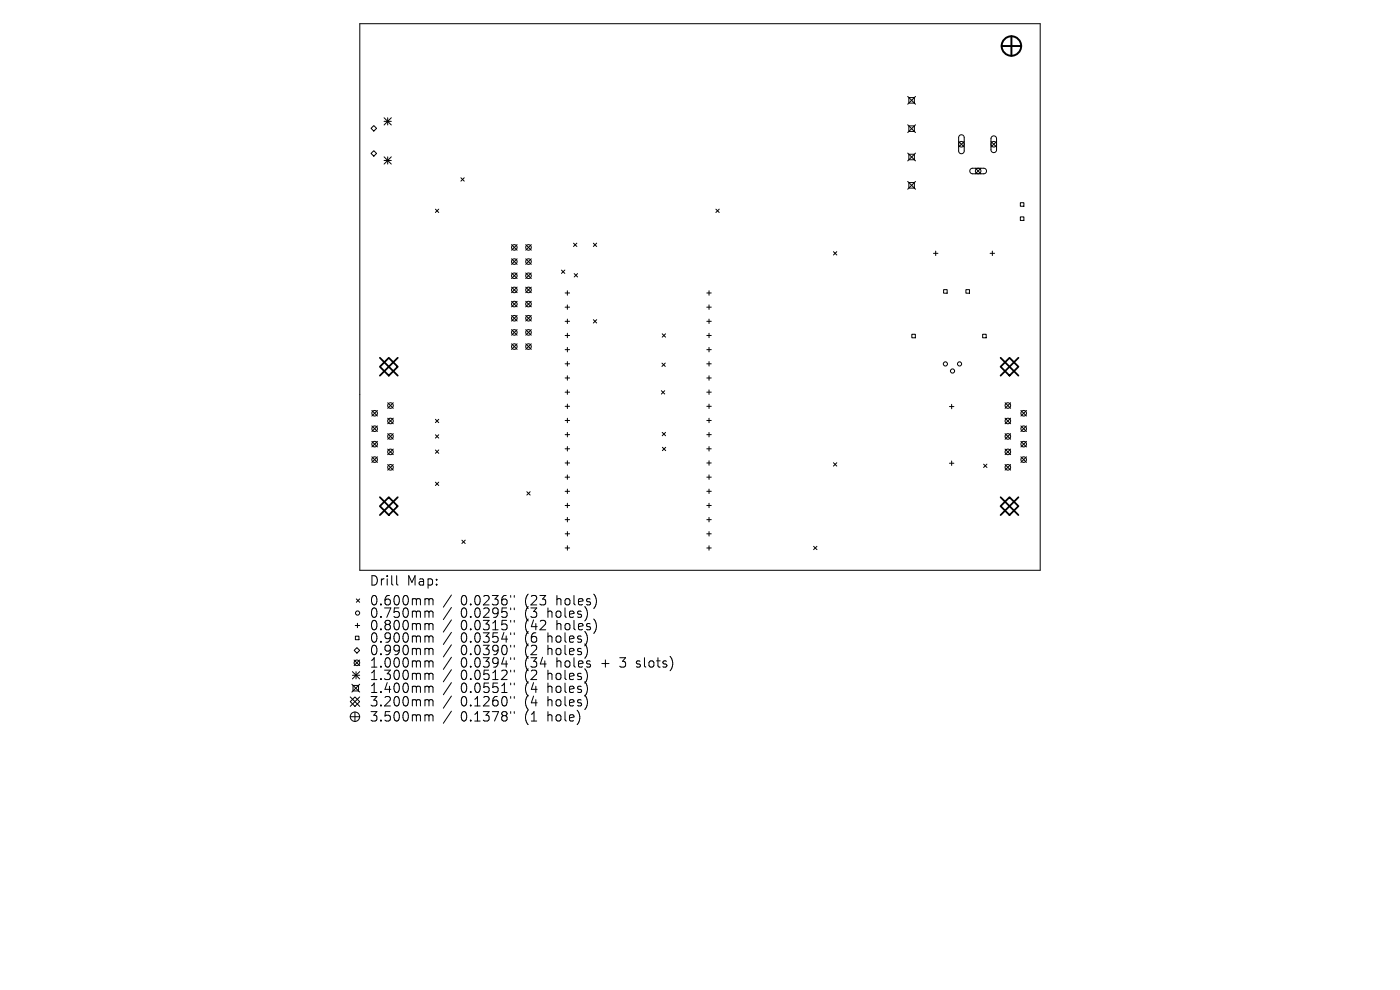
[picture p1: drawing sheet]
<svg xmlns="http://www.w3.org/2000/svg" width="297mm" height="210mm" viewBox="0 0 297 210" stroke-linecap="round" stroke-linejoin="round" font-family="sans-serif">
<defs><g id="words">
<g font-size="2.8">
<text x="78.3" y="124.5">Drill</text>
<text x="86.3" y="124.5">Map:</text>
<text x="78.3" y="128.7">0.600mm</text>
<text x="78.3" y="131.3">0.750mm</text>
<text x="97.7" y="128.7">0.0236&quot;</text>
<text x="97.7" y="131.3">0.0295&quot;</text>
<text x="111.5" y="128.7">(23</text>
<text x="111.5" y="131.3">(3</text>
<text x="116.4" y="131.3">holes)</text>
<text x="118.3" y="128.7">holes)</text>
<text x="78.3" y="134">0.800mm</text>
<text x="78.3" y="136.6">0.900mm</text>
<text x="97.7" y="134">0.0315&quot;</text>
<text x="97.7" y="136.6">0.0354&quot;</text>
<text x="111.5" y="134">(42</text>
<text x="111.5" y="136.6">(6</text>
<text x="116.4" y="136.6">holes)</text>
<text x="118.3" y="134">holes)</text>
<text x="78.3" y="139.3">0.990mm</text>
<text x="78.3" y="141.9">1.000mm</text>
<text x="97.7" y="139.3">0.0390&quot;</text>
<text x="97.7" y="141.9">0.0394&quot;</text>
<text x="111.5" y="139.3">(2</text>
<text x="111.5" y="141.9">(34</text>
<text x="116.4" y="139.3">holes)</text>
<text x="118.3" y="141.9">holes</text>
<text x="128.1" y="141.9">+</text>
<text x="132.3" y="141.9">3</text>
<text x="135.9" y="141.9">slots)</text>
<text x="78.3" y="144.5">1.300mm</text>
<text x="78.3" y="147.3">1.400mm</text>
<text x="97.7" y="144.5">0.0512&quot;</text>
<text x="97.7" y="147.3">0.0551&quot;</text>
<text x="111.5" y="144.5">(2</text>
<text x="111.5" y="147.3">(4</text>
<text x="116.4" y="144.5">holes)</text>
<text x="116.4" y="147.3">holes)</text>
<text x="78.3" y="150.1">3.200mm</text>
<text x="78.3" y="153.3">3.500mm</text>
<text x="97.7" y="150.1">0.1260&quot;</text>
<text x="97.7" y="153.3">0.1378&quot;</text>
<text x="111.5" y="150.1">(4</text>
<text x="111.5" y="153.3">(1</text>
<text x="116.4" y="150.1">holes)</text>
<text x="116.4" y="153.3">hole)</text>
</g>
</g></defs>
<g fill="none" stroke="#000" stroke-width=".21">
<path d="M76.3 5h144.4v116h-144.4zM78.7 27.2l.6-.6 .6 .6-.6 .6zM78.7 32.5l.6-.5 .6 .5-.6 .6zM81.5 25l1.5 1.5M81.5 25.7h1.5M81.5 33.3l1.5 1.5M81.5 34h1.5M82.2 25v1.5M82.2 33.3v1.5M83 25l-1.5 1.5M83 33.3l-1.5 1.5M97.8 37.7l.7 .7"/>
<path d="M98.5 37.7l-.7 .7M192.6 20.5l1.6 1.6M192.6 26.5l1.6 1.6M192.6 32.5l1.6 1.6M192.6 38.5l1.6 1.6M192.8 20.7h1.2v1.2h-1.2zM192.8 26.7h1.2v1.2h-1.2zM192.8 32.7h1.2v1.2h-1.2zM192.8 38.7h1.2v1.2h-1.2zM194.2 20.5l-1.6 1.6M194.2 26.5l-1.6 1.6M194.2 32.5l-1.6 1.6"/>
<path d="M194.2 38.5l-1.6 1.6M203.4 30l1.2 1.2M203.5 28.8l.7-.2 .4 .5-.1 3-.1 .3-.4 .2-.4-.1-.2-.4v-3zM204.6 30l-1.2 1.2M205.9 35.9l.4-.2h2.5l.4 .2 .1 .5-.2 .3-.3 .2h-2.6l-.4-.4zM206.9 35.7l1.2 1.2M208.1 35.7l-1.2 1.2M210.2 30l1.2 1.2M210.4 29l.6-.1 .4 .4v2.6l-.2 .3-.3 .2-.4-.1-.3-.4v-2.5zM211.4 30l-1.2 1.2M92.4 44.4l.7 .7M93.1 44.4l-.7 .7"/>
<path d="M108.5 51.9l1.2 1.2M108.5 54.9l1.2 1.2M108.5 57.9l1.2 1.2M109.7 51.9l-1.2 1.2M109.7 54.9l-1.2 1.2M109.7 57.9l-1.2 1.2M111.5 54.9l1.2 1.2M111.5 57.9l1.2 1.2M111.5 51.9l1.2 1.2M112.7 51.9l-1.2 1.2M112.7 54.9l-1.2 1.2M112.7 57.9l-1.2 1.2"/>
<path d="M119.1 57.3l.7 .7M119.8 57.3l-.7 .7M121.7 51.6l.7 .7M121.8 58l.7 .8M122.4 51.6l-.7 .7M122.5 58l-.7 .8M125.9 51.6l.7 .7M126.6 51.6l-.7 .7M151.9 44.4l.7 .7M152.6 44.4l-.7 .7M176.8 53.4l.7 .7M177.5 53.4l-.7 .7"/>
<path d="M198 53.7h1M198.5 53.3v.9M210 53.7h1M210.5 53.3v.9M216.5 43h.7v.8h-.7zM216.5 46h.7v.8h-.7zM108.5 60.9l1.2 1.2M108.5 63.9l1.2 1.2M108.5 66.9l1.2 1.2M108.5 69.9l1.2 1.2M108.5 72.9l1.2 1.2M109.7 60.9l-1.2 1.2"/>
<path d="M109.7 63.9l-1.2 1.2M109.7 66.9l-1.2 1.2M109.7 69.9l-1.2 1.2M109.7 72.9l-1.2 1.2M111.5 60.9l1.2 1.2M111.5 63.9l1.2 1.2M111.5 66.9l1.2 1.2M111.5 69.9l1.2 1.2M111.5 72.9l1.2 1.2M112.7 60.9l-1.2 1.2M112.7 63.9l-1.2 1.2M112.7 66.9l-1.2 1.2"/>
<path d="M112.7 69.9l-1.2 1.2M112.7 72.9l-1.2 1.2M119.9 62.2h.9M119.9 65.2h.9M119.9 68.2h.9M119.9 71.2h.9M119.9 74.2h.9M119.9 77.2h.9M120.4 61.7v.9M120.4 64.7v.9M120.4 67.7v.9M120.4 70.7v.9"/>
<path d="M120.4 73.7v.9M120.4 76.7v.9M120.4 79.7v1M125.9 67.8l.7 .7M126.6 67.8l-.7 .7M140.4 77l.7 .7M140.5 70.8l.7 .7M141.1 77l-.7 .7M141.2 70.8l-.7 .7M149.9 62.2h1M149.9 65.2h1M149.9 68.2h1"/>
<path d="M149.9 71.2h1M149.9 74.2h1M149.9 77.2h1M150.4 61.7v.9M150.4 64.7v.9M150.4 67.7v.9M150.4 70.7v.9M150.4 73.7v.9M150.4 76.7v.9M150.4 79.7v1M193.4 70.9h.8v.8h-.8zM200.2 61.4h.7v.8h-.7z"/>
<path d="M204.9 61.4h.8v.8h-.8zM208.5 70.9h.7v.8h-.7zM78.9 87.1l1.2 1.2M78.9 90.3l1.2 1.2M78.9 93.6l1.2 1.2M78.9 96.9l1.2 1.2M80.1 87.1l-1.2 1.2M80.1 90.3l-1.2 1.2M80.1 93.6l-1.2 1.2M80.1 96.9l-1.2 1.2M82.2 85.4l1.2 1.2M82.2 88.7l1.2 1.2"/>
<path d="M82.2 92l1.2 1.2M82.2 95.3l1.2 1.1M82.2 98.5l1.2 1.2M83.4 85.4l-1.2 1.2M83.4 88.7l-1.2 1.2M83.4 92l-1.2 1.2M83.4 95.3l-1.2 1.1M83.4 98.5l-1.2 1.2M92.4 88.9l.7 .8M92.4 92.2l.7 .7M92.4 95.5l.7 .7M93.1 88.9l-.7 .8"/>
<path d="M93.1 92.2l-.7 .7M93.1 95.5l-.7 .7M119.9 80.2h.9M119.9 83.2h.9M119.9 86.2h.9M119.9 89.2h.9M119.9 92.2h.9M119.9 95.2h.9M119.9 98.2h.9M120.4 82.7v1M120.4 85.7v1M120.4 88.7v1"/>
<path d="M120.4 91.7v1M120.4 94.7v1M120.4 97.7v1M140.3 82.9l.7 .7M140.5 91.7l.7 .7M140.5 94.9l.7 .7M141 82.9l-.7 .7M141.2 91.7l-.7 .7M141.2 94.9l-.7 .7M149.9 80.2h1M149.9 83.2h1M149.9 86.2h1"/>
<path d="M149.9 89.2h1M149.9 92.2h1M149.9 95.2h1M149.9 98.2h1M150.4 82.7v1M150.4 85.7v1M150.4 88.7v1M150.4 91.7v1M150.4 94.7v1M150.4 97.7v1M176.8 98.2l.7 .7M177.5 98.2l-.7 .7"/>
<path d="M201.4 86.2h1M201.4 98.3h1M201.9 85.8v.9M201.9 97.8v.9M208.7 98.5l.7 .7M209.4 98.5l-.7 .7M213.2 85.4l1.2 1.2M213.2 88.7l1.2 1.2M213.2 92l1.2 1.2M213.2 95.3l1.2 1.1M213.2 98.5l1.2 1.2M214.4 85.4l-1.2 1.2"/>
<path d="M214.4 88.7l-1.2 1.2M214.4 92l-1.2 1.2M214.4 95.3l-1.2 1.1M214.4 98.5l-1.2 1.2M216.6 87.1l1.2 1.2M216.6 90.3l1.2 1.2M216.6 93.6l1.2 1.2M216.6 96.9l1.2 1.2M217.8 87.1l-1.2 1.2M217.8 90.3l-1.2 1.2M217.8 93.6l-1.2 1.2M217.8 96.9l-1.2 1.2"/>
<path d="M92.4 102.3l.7 .7M93.1 102.3l-.7 .7M98 114.6l.7 .7M98.7 114.6l-.7 .7M111.8 104.3l.7 .7M112.5 104.3l-.7 .7M119.9 101.2h.9M119.9 104.2h.9M119.9 107.2h.9M119.9 110.2h.9M119.9 113.2h.9M119.9 116.2h.9"/>
<path d="M120.4 100.7v1M120.4 103.7v1M120.4 106.8v.9M120.4 109.8v.9M120.4 112.8v.9M120.4 115.8v.9M149.9 101.2h1M149.9 104.2h1M149.9 107.2h1M149.9 110.2h1M149.9 113.2h1M149.9 116.2h1"/>
<path d="M150.4 100.7v1M150.4 103.7v1M150.4 106.8v.9M150.4 109.8v.9M150.4 112.8v.9M150.4 115.8v.9M172.6 115.9l.7 .7M173.3 115.9l-.7 .7M75.4 132.7h.9M75.4 134.9h.7v.8h-.7zM75.6 127l.7 .8M75.7 137.4l.6 .6-.6 .5-.6-.5z"/>
<path d="M75.8 132.2v1M76.3 127l-.7 .8M84.1 122.1v1.7l.3 .3M90.4 127l.5 .1 .1 .2M90.4 129.6h.3l.3 .3M90.4 132.3h.3l.3 .3M90.4 134.9h.3l.3 .3M90.4 137.5l.5 .1 .1 .2M91 127.3l.3-.3 .5 .1 .1 1.2M91 127.3v1M91 129.9v1.1M91 132.6v1"/>
<path d="M91 135.2v1M91 137.8v1.1M91 129.9l.3-.3 .5 .1 .1 1.3M91 132.6l.3-.3 .5 .1 .1 1.2M91 135.2l.3-.3 .5 .1 .1 1.2M91 137.8l.3-.3 .5 .1 .1 1.3M95.8 126.2l-1.7 2.6M95.8 128.9l-1.7 2.5M95.8 131.5l-1.7 2.6M95.8 134.1l-1.7 2.6M95.8 136.8l-1.7 2.6M95.8 139.4l-1.7 2.6"/>
<path d="M108.3 126.3v.4M108.3 129v.3M108.3 131.6v.4M108.3 134.2v.4M108.3 136.9v.4M108.3 139.5v.4M109.1 126.3v.4M109.1 129v.3M109.1 131.6v.4M109.1 134.2v.4M109.1 136.9v.4M109.1 139.5v.4"/>
<path d="M74.3 147.8l2 2M74.3 152h2M74.6 145.2l1.7 1.6M74.8 142.5l1.5 1.5M74.8 143.2h1.5M74.9 145.4h1.2v1.2h-1.2zM75.1 140l1.2 1.2M75.3 147.8l1 1-1 1-1-1zM75.3 151v2M75.5 142.5v1.5M76.3 140l-1.2 1.2M76.3 142.5l-1.5 1.5"/>
<path d="M76.3 145.2l-1.7 1.6M76.3 147.8l-2 2M90.4 140.2l.5 .1 .1 .2M90.4 142.8h.3l.3 .3M90.4 145.6l.5 .1 .1 .1M90.4 148.4h.3l.3 .3M90.4 151.6h.3l.3 .3M91 140.5v1M91 143.1v1.1M91 145.8v1.1M91 148.7v1.1M91 151.9v1.1"/>
<path d="M91 140.5l.3-.3 .5 .1 .1 1.2M91 143.1l.3-.3 .5 .1 .1 1.3M91 145.8l.3-.2 .5 .1 .1 1.2M91 148.7l.3-.3 .5 .1 .1 1.3M91 151.9l.3-.3 .5 .1 .1 1.3M95.8 142.1l-1.7 2.5M95.8 144.8l-1.7 2.6M95.8 147.7l-1.7 2.5M95.8 150.9l-1.7 2.5M108.3 142.2v.3M108.3 144.9v.4M108.3 147.8v.3"/>
<path d="M108.3 151v.3M109.1 142.2v.3M109.1 144.9v.4M109.1 147.8v.3M109.1 151v.3M135 141.4l.2 .1M135.1 140.3v.5"/>
<circle cx="204" cy="30.6" r=".59"/>
<circle cx="207.5" cy="36.3" r=".59"/>
<circle cx="210.8" cy="30.6" r=".59"/>
<circle cx="109.1" cy="55.5" r=".59"/>
<circle cx="109.1" cy="58.5" r=".59"/>
<circle cx="109.1" cy="52.5" r=".59"/>
<circle cx="112.1" cy="55.5" r=".59"/>
<circle cx="112.1" cy="52.5" r=".59"/>
<circle cx="112.1" cy="58.5" r=".59"/>
<circle cx="109.1" cy="67.5" r=".59"/>
<circle cx="109.1" cy="73.5" r=".59"/>
<circle cx="109.1" cy="70.5" r=".59"/>
<circle cx="109.1" cy="64.5" r=".59"/>
<circle cx="109.1" cy="61.5" r=".59"/>
<circle cx="112.1" cy="67.5" r=".59"/>
<circle cx="112.1" cy="73.5" r=".59"/>
<circle cx="112.1" cy="70.5" r=".59"/>
<circle cx="112.1" cy="64.5" r=".59"/>
<circle cx="112.1" cy="61.5" r=".59"/>
<circle cx="200.6" cy="77.2" r=".44"/>
<circle cx="202.1" cy="78.7" r=".44"/>
<circle cx="203.6" cy="77.2" r=".44"/>
<circle cx="79.5" cy="87.7" r=".59"/>
<circle cx="79.5" cy="97.5" r=".59"/>
<circle cx="79.5" cy="90.9" r=".59"/>
<circle cx="79.5" cy="94.2" r=".59"/>
<circle cx="82.8" cy="99.1" r=".59"/>
<circle cx="82.8" cy="86" r=".59"/>
<circle cx="82.8" cy="89.3" r=".59"/>
<circle cx="82.8" cy="95.9" r=".59"/>
<circle cx="82.8" cy="92.6" r=".59"/>
<circle cx="213.8" cy="95.9" r=".59"/>
<circle cx="213.8" cy="99.1" r=".59"/>
<circle cx="213.8" cy="89.3" r=".59"/>
<circle cx="213.8" cy="92.6" r=".59"/>
<circle cx="213.8" cy="86" r=".59"/>
<circle cx="217.2" cy="87.7" r=".59"/>
<circle cx="217.2" cy="90.9" r=".59"/>
<circle cx="217.2" cy="97.5" r=".59"/>
<circle cx="217.2" cy="94.2" r=".59"/>
<circle cx="75.9" cy="130" r=".44"/>
<circle cx="75.3" cy="152" r="1"/>
<circle cx="75.7" cy="140.6" r=".59"/>
</g>
<path d="M80.6 77.8l1.9-1.9 1.9 1.9-1.9 1.9zM80.6 75.9l3.8 3.8M84.4 75.9l-3.8 3.8M212.3 77.8l1.9-1.9 1.9 1.9-1.9 1.9zM212.3 75.9l3.8 3.8M216.1 75.9l-3.8 3.8M80.6 107.4l1.9-1.9 1.9 1.9-1.9 1.9zM80.6 105.5l3.8 3.8M84.4 105.5l-3.8 3.8M212.3 107.4l1.9-1.9 1.9 1.9-1.9 1.9zM212.3 105.5l3.8 3.8M216.1 105.5l-3.8 3.8" fill="none" stroke="#000" stroke-width=".38"/>
<g fill="none" stroke="#000" stroke-width=".41">
<path d="M212.5 9.8h4.1M214.6 7.7v4.1"/>
<circle cx="214.6" cy="9.8" r="2.07"/>
</g>
<use href="#words"/>
</svg>
